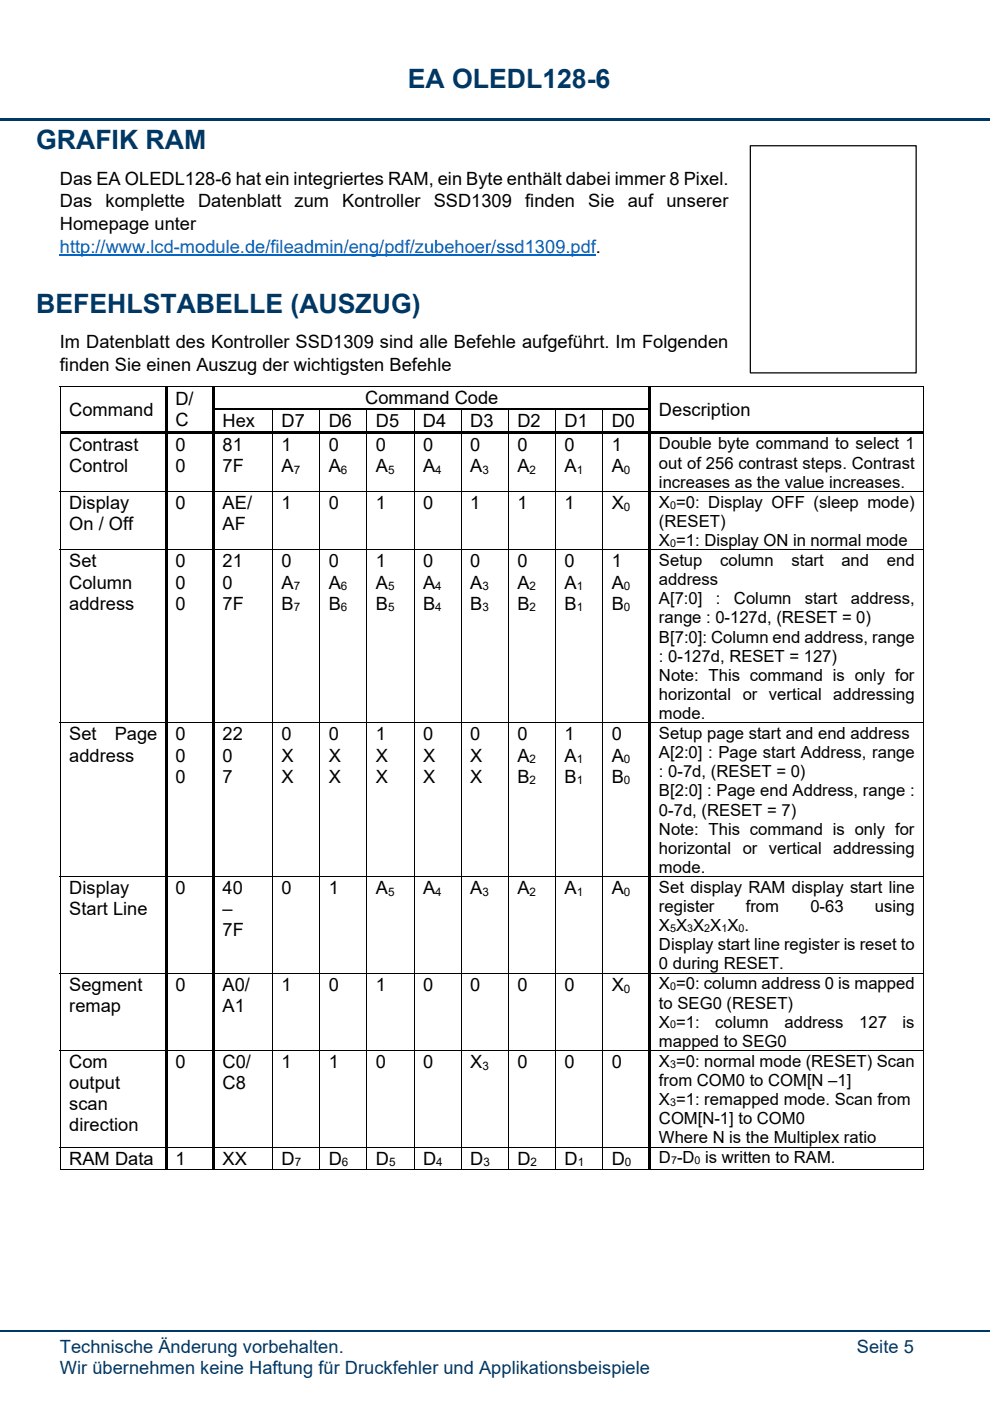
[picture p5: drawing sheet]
<svg xmlns="http://www.w3.org/2000/svg" width="210mm" height="297mm" viewBox="0 0 210 297" stroke-linecap="round" stroke-linejoin="round" font-family="sans-serif">
<defs><g id="words">
<g font-size="5.7" fill="#003865">
<text x="86.5" y="18.6">EA OLEDL128-6</text>
<text x="7.7" y="31.7">GRAFIK RAM</text>
<text x="7.7" y="66.4">BEFEHLSTABELLE (AUSZUG)</text>
</g>
<g font-size="3.9">
<text x="12.7" y="39.2">Das EA OLEDL128-6 hat ein integriertes RAM, ein Byte enthält dabei immer 8 Pixel.</text>
<text x="12.7" y="44">Das</text>
<text x="22.4" y="44">komplette</text>
<text x="42" y="44">Datenblatt</text>
<text x="62.5" y="44">zum</text>
<text x="72.6" y="44">Kontroller</text>
<text x="92" y="44">SSD1309</text>
<text x="111.4" y="44">finden</text>
<text x="124.7" y="44">Sie</text>
<text x="133.1" y="44">auf unserer</text>
<text x="12.7" y="48.8">Homepage unter</text>
<text x="12.7" y="73.9">Im Datenblatt des Kontroller SSD1309 sind alle Befehle aufgeführt. Im Folgenden</text>
<text x="12.7" y="78.7">finden Sie einen Auszug der wichtigsten Befehle</text>
<text x="14.7" y="88.1">Command</text>
<text x="37.2" y="85.9">D/</text>
<text x="77.4" y="85.6">Command Code</text>
<text x="139.7" y="88.1">Description</text>
<text x="14.7" y="95.6">Contrast</text>
<text x="37.2" y="95.6">0</text>
<text x="37.2" y="90.4">C</text>
<text x="47.2" y="95.6">81</text>
<text x="47.2" y="90.6">Hex</text>
<text x="59.7" y="90.6">D7</text>
<text x="59.7" y="95.6">1</text>
<text x="69.7" y="90.6">D6</text>
<text x="69.7" y="95.6">0</text>
<text x="79.7" y="90.6">D5</text>
<text x="79.7" y="95.6">0</text>
<text x="89.7" y="90.6">D4</text>
<text x="89.7" y="95.6">0</text>
<text x="99.7" y="90.6">D3</text>
<text x="99.7" y="95.6">0</text>
<text x="109.7" y="90.6">D2</text>
<text x="109.7" y="95.6">0</text>
<text x="119.7" y="90.6">D1</text>
<text x="119.7" y="95.6">0</text>
<text x="129.7" y="90.6">D0</text>
<text x="129.7" y="95.6">1</text>
<text x="14.7" y="100.1">Control</text>
<text x="37.2" y="100.1">0</text>
<text x="47.2" y="100.1">7F</text>
<text x="59.7" y="100.1">A</text>
<text x="69.7" y="100.1">A</text>
<text x="79.7" y="100.1">A</text>
<text x="89.7" y="100.1">A</text>
<text x="99.7" y="100.1">A</text>
<text x="109.7" y="100.1">A</text>
<text x="119.7" y="100.1">A</text>
<text x="129.7" y="100.1">A</text>
<text x="14.7" y="108">Display</text>
<text x="37.2" y="108">0</text>
<text x="47.2" y="108">AE/</text>
<text x="59.7" y="108">1</text>
<text x="69.7" y="108">0</text>
<text x="79.7" y="108">1</text>
<text x="89.7" y="108">0</text>
<text x="99.7" y="108">1</text>
<text x="109.7" y="108">1</text>
<text x="119.7" y="108">1</text>
<text x="129.7" y="108">X</text>
<text x="14.7" y="112.4">On / Off</text>
<text x="47.2" y="112.4">AF</text>
<text x="14.7" y="120.3">Set</text>
<text x="14.7" y="124.8">Column</text>
<text x="37.2" y="120.3">0</text>
<text x="37.2" y="124.8">0</text>
<text x="47.2" y="120.3">21</text>
<text x="47.2" y="124.8">0</text>
<text x="59.7" y="120.3">0</text>
<text x="59.7" y="124.8">A</text>
<text x="69.7" y="120.3">0</text>
<text x="69.7" y="124.8">A</text>
<text x="79.7" y="120.3">1</text>
<text x="79.7" y="124.8">A</text>
<text x="89.7" y="120.3">0</text>
<text x="89.7" y="124.8">A</text>
<text x="99.7" y="120.3">0</text>
<text x="99.7" y="124.8">A</text>
<text x="109.7" y="120.3">0</text>
<text x="109.7" y="124.8">A</text>
<text x="119.7" y="120.3">0</text>
<text x="119.7" y="124.8">A</text>
<text x="129.7" y="120.3">1</text>
<text x="129.7" y="124.8">A</text>
<text x="14.7" y="129.2">address</text>
<text x="37.2" y="129.2">0</text>
<text x="47.2" y="129.2">7F</text>
<text x="59.7" y="129.2">B</text>
<text x="69.7" y="129.2">B</text>
<text x="79.7" y="129.2">B</text>
<text x="89.7" y="129.2">B</text>
<text x="99.7" y="129.2">B</text>
<text x="109.7" y="129.2">B</text>
<text x="119.7" y="129.2">B</text>
<text x="129.7" y="129.2">B</text>
<text x="14.7" y="157">Set</text>
<text x="14.7" y="161.5">address</text>
<text x="24.3" y="157">Page</text>
<text x="37.2" y="157">0</text>
<text x="37.2" y="161.5">0</text>
<text x="47.2" y="157">22</text>
<text x="47.2" y="161.5">0</text>
<text x="59.7" y="157">0</text>
<text x="59.7" y="161.5">X</text>
<text x="69.7" y="157">0</text>
<text x="69.7" y="161.5">X</text>
<text x="79.7" y="157">1</text>
<text x="79.7" y="161.5">X</text>
<text x="89.7" y="157">0</text>
<text x="89.7" y="161.5">X</text>
<text x="99.7" y="157">0</text>
<text x="99.7" y="161.5">X</text>
<text x="109.7" y="157">0</text>
<text x="109.7" y="161.5">A</text>
<text x="119.7" y="157">1</text>
<text x="119.7" y="161.5">A</text>
<text x="129.7" y="157">0</text>
<text x="129.7" y="161.5">A</text>
<text x="37.2" y="165.9">0</text>
<text x="47.2" y="165.9">7</text>
<text x="59.7" y="165.9">X</text>
<text x="69.7" y="165.9">X</text>
<text x="79.7" y="165.9">X</text>
<text x="89.7" y="165.9">X</text>
<text x="99.7" y="165.9">X</text>
<text x="109.7" y="165.9">B</text>
<text x="119.7" y="165.9">B</text>
<text x="129.7" y="165.9">B</text>
<text x="14.7" y="189.6">Display</text>
<text x="37.2" y="189.6">0</text>
<text x="47.2" y="189.6">40</text>
<text x="59.7" y="189.6">0</text>
<text x="69.7" y="189.6">1</text>
<text x="79.7" y="189.6">A</text>
<text x="89.7" y="189.6">A</text>
<text x="99.7" y="189.6">A</text>
<text x="109.7" y="189.6">A</text>
<text x="119.7" y="189.6">A</text>
<text x="129.7" y="189.6">A</text>
<text x="14.7" y="194.1">Start Line</text>
<text x="47.2" y="194.1">–</text>
<text x="47.2" y="198.5">7F</text>
<text x="14.7" y="210.1">Segment</text>
<text x="14.7" y="214.5">remap</text>
<text x="37.2" y="210.1">0</text>
<text x="47.2" y="210.1">A0/</text>
<text x="47.2" y="214.5">A1</text>
<text x="59.7" y="210.1">1</text>
<text x="69.7" y="210.1">0</text>
<text x="79.7" y="210.1">1</text>
<text x="89.7" y="210.1">0</text>
<text x="99.7" y="210.1">0</text>
<text x="109.7" y="210.1">0</text>
<text x="119.7" y="210.1">0</text>
<text x="129.7" y="210.1">X</text>
<text x="14.7" y="226.5">Com</text>
<text x="37.2" y="226.5">0</text>
<text x="47.2" y="226.5">C0/</text>
<text x="59.7" y="226.5">1</text>
<text x="69.7" y="226.5">1</text>
<text x="79.7" y="226.5">0</text>
<text x="89.7" y="226.5">0</text>
<text x="99.7" y="226.5">X</text>
<text x="109.7" y="226.5">0</text>
<text x="119.7" y="226.5">0</text>
<text x="129.7" y="226.5">0</text>
<text x="14.7" y="230.9">output</text>
<text x="47.2" y="230.9">C8</text>
<text x="14.7" y="235.4">scan</text>
<text x="14.7" y="239.9">direction</text>
<text x="14.7" y="247">RAM Data</text>
<text x="37.2" y="247">1</text>
<text x="47.2" y="247">XX</text>
<text x="59.7" y="247">D</text>
<text x="69.7" y="247">D</text>
<text x="79.7" y="247">D</text>
<text x="89.7" y="247">D</text>
<text x="99.7" y="247">D</text>
<text x="109.7" y="247">D</text>
<text x="119.7" y="247">D</text>
<text x="129.7" y="247">D</text>
</g>
<text font-size="3.9" fill="#0563c1" x="12.7" y="53.6">http://www.lcd-module.de/fileadmin/eng/pdf/zubehoer/ssd1309.pdf.</text>
<g font-size="3.9" fill="#003865">
<text x="12.7" y="286.9">Technische Änderung vorbehalten.</text>
<text x="181.7" y="286.9">Seite 5</text>
<text x="12.7" y="291.3">Wir übernehmen keine Haftung für Druckfehler und Applikationsbeispiele</text>
</g>
<g font-size="3.5">
<text x="139.7" y="95.3">Double byte command to select 1</text>
<text x="139.7" y="99.4">out of 256 contrast steps. Contrast</text>
<text x="139.7" y="103.4">increases as the value increases.</text>
<text x="139.7" y="107.7">X =0: Display OFF (sleep mode)</text>
<text x="139.7" y="111.7">(RESET)</text>
<text x="139.7" y="115.8">X =1: Display ON in normal mode</text>
<text x="139.7" y="120">Setup</text>
<text x="152.7" y="120">column</text>
<text x="167.8" y="120">start</text>
<text x="178.4" y="120">and</text>
<text x="188" y="120">end</text>
<text x="139.7" y="124.1">address</text>
<text x="139.7" y="128.1">A[7:0]</text>
<text x="151.8" y="128.1">:</text>
<text x="155.6" y="128.1">Column</text>
<text x="170.7" y="128.1">start</text>
<text x="180.4" y="128.1">address,</text>
<text x="139.7" y="132.2">range : 0-127d, (RESET = 0)</text>
<text x="139.7" y="136.2">B[7:0]: Column end address, range</text>
<text x="139.7" y="140.3">: 0-127d, RESET = 127)</text>
<text x="139.7" y="144.3">Note: This command is only for</text>
<text x="139.7" y="148.4">horizontal or vertical addressing</text>
<text x="139.7" y="152.4">mode.</text>
<text x="139.7" y="156.7">Setup page start and end address</text>
<text x="139.7" y="160.7">A[2:0] : Page start Address, range</text>
<text x="139.7" y="164.8">: 0-7d, (RESET = 0)</text>
<text x="139.7" y="168.8">B[2:0] : Page end Address, range :</text>
<text x="139.7" y="172.9">0-7d, (RESET = 7)</text>
<text x="139.7" y="177">Note: This command is only for</text>
<text x="139.7" y="181">horizontal or vertical addressing</text>
<text x="139.7" y="185.1">mode.</text>
<text x="139.7" y="189.3">Set display RAM display start line</text>
<text x="139.7" y="193.4">register</text>
<text x="139.7" y="197.4">X X X X X .</text>
<text x="158.1" y="193.4">from</text>
<text x="171.8" y="193.4">0-63</text>
<text x="185.5" y="193.4">using</text>
<text x="139.7" y="201.5">Display start line register is reset to</text>
<text x="139.7" y="205.5">0 during RESET.</text>
<text x="139.7" y="209.8">X =0: column address 0 is mapped</text>
<text x="139.7" y="213.8">to SEG0 (RESET)</text>
<text x="139.7" y="217.9">X =1:</text>
<text x="139.7" y="221.9">mapped to SEG0</text>
<text x="151.7" y="217.9">column</text>
<text x="166.3" y="217.9">address</text>
<text x="182.2" y="217.9">127</text>
<text x="191.4" y="217.9">is</text>
<text x="139.7" y="226.2">X =0: normal mode (RESET) Scan</text>
<text x="139.7" y="230.2">from COM0 to COM[N –1]</text>
<text x="139.7" y="234.3">X =1: remapped mode. Scan from</text>
<text x="139.7" y="238.3">COM[N-1] to COM0</text>
<text x="139.7" y="242.4">Where N is the Multiplex ratio</text>
<text x="139.7" y="246.6">D -D is written to RAM.</text>
</g>
<g font-size="2.5">
<text x="62.3" y="100.4">7</text>
<text x="72.3" y="100.4">6</text>
<text x="82.3" y="100.4">5</text>
<text x="92.3" y="100.4">4</text>
<text x="102.3" y="100.4">3</text>
<text x="112.3" y="100.4">2</text>
<text x="122.3" y="100.4">1</text>
<text x="132.3" y="100.4">0</text>
<text x="132.3" y="108.3">0</text>
<text x="62.3" y="125.1">7</text>
<text x="72.3" y="125.1">6</text>
<text x="82.3" y="125.1">5</text>
<text x="92.3" y="125.1">4</text>
<text x="102.3" y="125.1">3</text>
<text x="112.3" y="125.1">2</text>
<text x="122.3" y="125.1">1</text>
<text x="132.3" y="125.1">0</text>
<text x="62.3" y="129.6">7</text>
<text x="72.3" y="129.6">6</text>
<text x="82.3" y="129.6">5</text>
<text x="92.3" y="129.6">4</text>
<text x="102.3" y="129.6">3</text>
<text x="112.3" y="129.6">2</text>
<text x="122.3" y="129.6">1</text>
<text x="132.3" y="129.6">0</text>
<text x="112.3" y="161.8">2</text>
<text x="122.3" y="161.8">1</text>
<text x="132.3" y="161.8">0</text>
<text x="112.3" y="166.3">2</text>
<text x="122.3" y="166.3">1</text>
<text x="132.3" y="166.3">0</text>
<text x="82.3" y="190">5</text>
<text x="92.3" y="190">4</text>
<text x="102.3" y="190">3</text>
<text x="112.3" y="190">2</text>
<text x="122.3" y="190">1</text>
<text x="132.3" y="190">0</text>
<text x="132.3" y="210.4">0</text>
<text x="102.3" y="226.8">3</text>
<text x="62.5" y="247.3">7</text>
<text x="72.5" y="247.3">6</text>
<text x="82.5" y="247.3">5</text>
<text x="92.5" y="247.3">4</text>
<text x="102.5" y="247.3">3</text>
<text x="112.5" y="247.3">2</text>
<text x="122.5" y="247.3">1</text>
<text x="132.5" y="247.3">0</text>
</g>
<g font-size="2.3">
<text x="142.1" y="107.8">0</text>
<text x="142.1" y="115.9">0</text>
<text x="142.1" y="197.6">5</text>
<text x="145.7" y="197.6">3</text>
<text x="149.3" y="197.6">2</text>
<text x="153" y="197.6">1</text>
<text x="156.6" y="197.6">0</text>
<text x="142.1" y="209.9">0</text>
<text x="142.1" y="218.1">0</text>
<text x="142.1" y="226.3">3</text>
<text x="142.1" y="234.5">3</text>
<text x="142.3" y="246.8">7</text>
<text x="147.3" y="246.8">0</text>
</g>
</g></defs>
<path d="M0 25h209.9v.5h-209.9z" fill="#003865"/>
<path d="M.2 282.1h209.7" fill="none" stroke="#003865" stroke-width=".36"/>
<path d="M12.7 54.1h113.7" fill="none" stroke="#0563c1" stroke-width=".28"/>
<g fill="#000">
<path d="M12.7 81.8h.2v.2h-.2zM12.7 86.5h.2v.5h-.2zM12.7 91.5h95.5v.5h-95.5zM35 82h.6v4.5h-.6zM35 86.5h.6v.5h-.6zM35 87h.6v4.5h-.6zM45 82h.6v4.5h-.6zM45 86.5h.6v.5h-.6zM45 87h.6v4.5h-.6zM57.7 86.8h.2v.2h-.2zM67.7 86.8h.2v.2h-.2zM77.7 86.8h.2v.2h-.2z"/>
<path d="M87.7 86.8h.2v.2h-.2zM97.7 86.8h.2v.2h-.2zM107.7 86.8h.2v.2h-.2zM108.2 91.5h9.5v.5h-9.5zM117.7 86.8h.2v.2h-.2zM117.7 91.5h78.2v.5h-78.2zM127.7 86.8h.2v.2h-.2zM137.5 82h.6v4.5h-.6zM137.5 86.5h.6v.5h-.6zM137.5 87h.6v4.5h-.6zM195.7 81.8h.2v.2h-.2zM195.7 86.5h.2v.5h-.2z"/>
<path d="M35 92h.6v12.2h-.6zM35 104.3h.6v12.2h-.6zM45 92h.6v12.2h-.6zM45 104.3h.6v12.2h-.6zM137.5 92h.6v12.2h-.6zM137.5 104.3h.6v12.2h-.6zM35 116.7h.6v36.5h-.6zM45 116.7h.6v36.5h-.6zM137.5 116.7h.6v36.5h-.6zM35 153.4h.6v32.4h-.6zM45 153.4h.6v32.4h-.6zM137.5 153.4h.6v32.4h-.6z"/>
<path d="M35 186h.6v20.3h-.6zM45 186h.6v20.3h-.6zM137.5 186h.6v20.3h-.6zM35 206.4h.6v16.3h-.6zM45 206.4h.6v16.3h-.6zM137.5 206.4h.6v16.3h-.6zM35 222.8h.6v20.3h-.6zM35 243.3h.6v4.5h-.6zM45 222.8h.6v20.3h-.6zM45 243.3h.6v4.5h-.6zM137.5 222.8h.6v20.3h-.6zM137.5 243.3h.6v4.5h-.6z"/>
<path d="M195.7 247.8h.2v.1h-.2z"/>
</g>
<g fill="none" stroke="#000" stroke-width=".21">
<path d="M12.7 81.9h183.2M12.8 82v4.5M12.8 87v4.5M12.8 92v12.2M57.8 87v4.5M57.8 92v12.2M67.8 87v4.5M67.8 92v12.2M77.8 87v4.5M77.8 92v12.2M87.8 87v4.5M87.8 92v12.2"/>
<path d="M97.8 87v4.5M97.8 92v12.2M107.8 87v4.5M107.8 92v12.2M117.8 87v4.5M117.8 92v12.2M127.8 87v4.5M127.8 92v12.2M195.8 82v4.5M195.8 87v4.5M195.8 92v12.2M12.7 104.2h183.2"/>
<path d="M12.7 116.6h183.2M12.8 104.3v12.2M12.8 116.7v36.5M57.8 104.3v12.2M57.8 116.7v36.5M67.8 104.3v12.2M67.8 116.7v36.5M77.8 104.3v12.2M77.8 116.7v36.5M87.8 104.3v12.2M87.8 116.7v36.5M97.8 104.3v12.2"/>
<path d="M97.8 116.7v36.5M107.8 104.3v12.2M107.8 116.7v36.5M117.8 104.3v12.2M117.8 116.7v36.5M127.8 104.3v12.2M127.8 116.7v36.5M195.8 104.3v12.2M195.8 116.7v36.5M12.7 153.3h183.2M12.8 153.4v32.4M57.8 153.4v32.4"/>
<path d="M67.8 153.4v32.4M77.8 153.4v32.4M87.8 153.4v32.4M97.8 153.4v32.4M107.8 153.4v32.4M117.8 153.4v32.4M127.8 153.4v32.4M195.8 153.4v32.4M12.7 185.9h183.2M12.8 186v20.3M57.8 186v20.3M67.8 186v20.3"/>
<path d="M77.8 186v20.3M87.8 186v20.3M97.8 186v20.3M107.8 186v20.3M117.8 186v20.3M127.8 186v20.3M195.8 186v20.3M12.7 206.4h183.2M12.8 206.4v16.3M57.8 206.4v16.3M67.8 206.4v16.3M77.8 206.4v16.3"/>
<path d="M87.8 206.4v16.3M97.8 206.4v16.3M107.8 206.4v16.3M117.8 206.4v16.3M127.8 206.4v16.3M195.8 206.4v16.3M12.7 222.8h183.2M12.8 222.8v20.3M57.8 222.8v20.3M67.8 222.8v20.3M77.8 222.8v20.3M87.8 222.8v20.3"/>
<path d="M97.8 222.8v20.3M107.8 222.8v20.3M117.8 222.8v20.3M127.8 222.8v20.3M195.8 222.8v20.3M12.7 243.2h183.2M12.7 247.9h45M12.8 243.3v4.6M57.8 243.3v4.6M57.9 247.9h9.8M67.8 243.3v4.6M67.9 247.9h9.8"/>
<path d="M77.8 243.3v4.6M77.9 247.9h9.8M87.8 243.3v4.6M87.9 247.9h9.8M97.8 243.3v4.6M97.9 247.9h9.8M107.8 243.3v4.6M107.9 247.9h9.8M117.8 243.3v4.6M117.9 247.9h9.8M127.8 243.3v4.6M127.9 247.9h67.8"/>
<path d="M195.8 243.3v4.6"/>
</g>
<path d="M45.6 86.6h91.9" fill="none" stroke="#000" stroke-width=".34"/>
<path d="M159.1 30.9h35.1v48.2h-35.1z" fill="none" stroke="#000" stroke-width=".26"/>
<use href="#words"/>
</svg>
